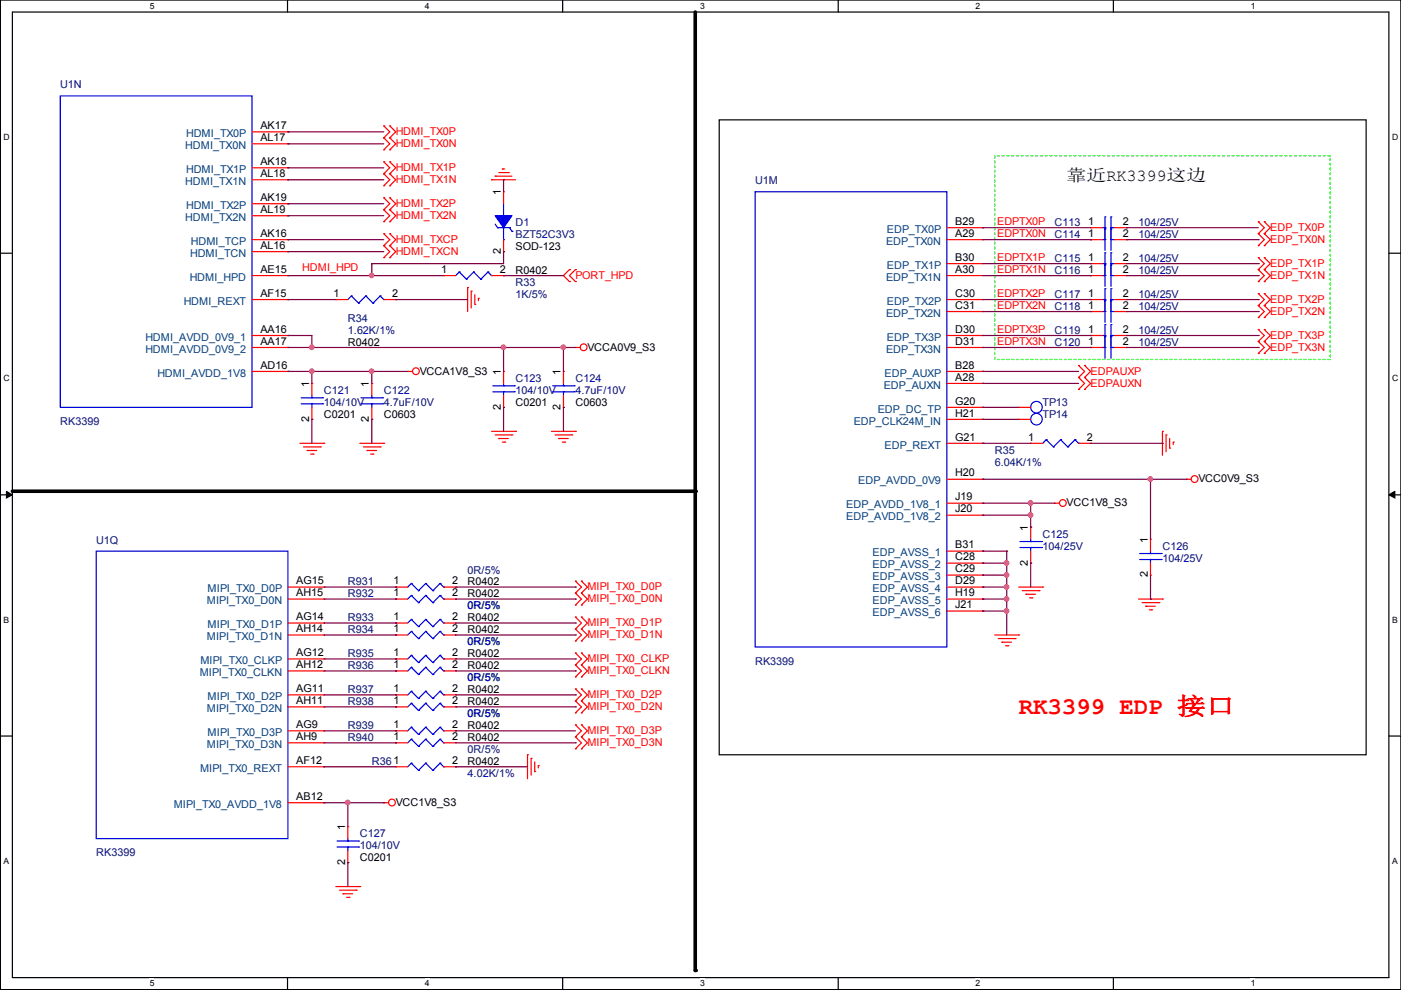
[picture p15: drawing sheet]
<svg xmlns="http://www.w3.org/2000/svg" width="297mm" height="210mm" viewBox="0 0 297 210" stroke-linecap="round" stroke-linejoin="round" font-family="sans-serif">
<defs><g id="words">
<text font-size="5.1" fill="#f00" x="216" y="151.5">RK3399 EDP 接口</text>
<text font-size="3.6" x="226.1" y="38.4">靠近RK3399这边</text>
<g font-size="2.3" fill="#000080">
<text x="12.8" y="18.7">U1N</text>
<text x="160.1" y="39">U1M</text>
<text x="109.3" y="47.9">D1</text>
<text x="223.6" y="47.9">C113</text>
<text x="241.4" y="47.9">104/25V</text>
<text x="109.3" y="50.5">BZT52C3V3</text>
<text x="223.6" y="50.5">C114</text>
<text x="241.4" y="50.5">104/25V</text>
<text x="223.6" y="55.6">C115</text>
<text x="223.6" y="58.1">C116</text>
<text x="241.4" y="55.6">104/25V</text>
<text x="241.4" y="58.1">104/25V</text>
<text x="109.3" y="60.6">R33</text>
<text x="109.3" y="63.2">1K/5%</text>
<text x="223.6" y="65.7">C118</text>
<text x="223.6" y="63.2">C117</text>
<text x="241.4" y="65.7">104/25V</text>
<text x="241.4" y="63.2">104/25V</text>
<text x="73.7" y="68.3">R34</text>
<text x="73.7" y="70.8">1.62K/1%</text>
<text x="223.6" y="70.8">C119</text>
<text x="241.4" y="70.8">104/25V</text>
<text x="223.6" y="73.3">C120</text>
<text x="241.4" y="73.3">104/25V</text>
<text x="68.7" y="83.5">C121</text>
<text x="81.4" y="83.5">C122</text>
<text x="109.3" y="81">C123</text>
<text x="109.3" y="83.5">104/10V</text>
<text x="122" y="81">C124</text>
<text x="122" y="83.5">4.7uF/10V</text>
<text x="68.7" y="86">104/10V</text>
<text x="81.4" y="86">4.7uF/10V</text>
<text x="221.1" y="86">TP13</text>
<text x="221.1" y="88.6">TP14</text>
<text x="12.8" y="90.1">RK3399</text>
<text x="210.9" y="96.2">R35</text>
<text x="210.9" y="98.7">6.04K/1%</text>
<text x="221.1" y="114">C125</text>
<text x="20.4" y="115.2">U1Q</text>
<text x="221.1" y="116.5">104/25V</text>
<text x="246.5" y="116.5">C126</text>
<text x="246.5" y="119.1">104/25V</text>
<text x="73.7" y="124.1">R931</text>
<text x="99.1" y="121.6">0R/5%</text>
<text x="73.7" y="131.8">R933</text>
<text x="73.7" y="126.7">R932</text>
<text x="99.1" y="129.2">0R/5%</text>
<text x="73.7" y="134.3">R934</text>
<text x="99.1" y="136.8">0R/5%</text>
<text x="73.7" y="139.4">R935</text>
<text x="73.7" y="141.9">R936</text>
<text x="160.1" y="140.9">RK3399</text>
<text x="73.7" y="149.5">R938</text>
<text x="73.7" y="147">R937</text>
<text x="99.1" y="144.5">0R/5%</text>
<text x="73.7" y="154.6">R939</text>
<text x="99.1" y="152.1">0R/5%</text>
<text x="73.7" y="157.2">R940</text>
<text x="99.1" y="159.7">0R/5%</text>
<text x="78.8" y="162.2">R361</text>
<text x="99.1" y="164.8">4.02K/1%</text>
<text x="76.3" y="177.5">C127</text>
<text x="20.4" y="181.5">RK3399</text>
<text x="76.3" y="180">104/10V</text>
</g>
<g font-size="2.3" fill="#004080">
<text x="39.5" y="29.1">HDMI_TX0P</text>
<text x="39.3" y="31.6">HDMI_TX0N</text>
<text x="39.3" y="39.2">HDMI_TX1N</text>
<text x="39.5" y="36.7">HDMI_TX1P</text>
<text x="39.3" y="46.8">HDMI_TX2N</text>
<text x="39.5" y="44.3">HDMI_TX2P</text>
<text x="40.5" y="51.9">HDMI_TCP</text>
<text x="187.9" y="51.9">EDP_TX0N</text>
<text x="188" y="49.4">EDP_TX0P</text>
<text x="40.2" y="59.5">HDMI_HPD</text>
<text x="40.3" y="54.5">HDMI_TCN</text>
<text x="187.9" y="59.5">EDP_TX1N</text>
<text x="188" y="57">EDP_TX1P</text>
<text x="38.9" y="64.6">HDMI_REXT</text>
<text x="188" y="64.6">EDP_TX2P</text>
<text x="187.9" y="67.2">EDP_TX2N</text>
<text x="30.8" y="72.2">HDMI_AVDD_0V9_1</text>
<text x="30.8" y="74.8">HDMI_AVDD_0V9_2</text>
<text x="187.9" y="74.8">EDP_TX3N</text>
<text x="188" y="72.2">EDP_TX3P</text>
<text x="33.4" y="79.9">HDMI_AVDD_1V8</text>
<text x="187.4" y="82.4">EDP_AUXN</text>
<text x="187.5" y="79.9">EDP_AUXP</text>
<text x="186.1" y="87.5">EDP_DC_TP</text>
<text x="181" y="90">EDP_CLK24M_IN</text>
<text x="187.5" y="95.1">EDP_REXT</text>
<text x="179.4" y="107.8">EDP_AVDD_1V8_1</text>
<text x="181.9" y="102.7">EDP_AVDD_0V9</text>
<text x="179.4" y="110.3">EDP_AVDD_1V8_2</text>
<text x="185" y="118">EDP_AVSS_1</text>
<text x="44" y="125.6">MIPI_TX0_D0P</text>
<text x="185" y="120.5">EDP_AVSS_2</text>
<text x="185" y="123">EDP_AVSS_3</text>
<text x="185" y="125.6">EDP_AVSS_4</text>
<text x="43.9" y="128.1">MIPI_TX0_D0N</text>
<text x="185" y="128.1">EDP_AVSS_5</text>
<text x="185" y="130.7">EDP_AVSS_6</text>
<text x="43.9" y="135.7">MIPI_TX0_D1N</text>
<text x="44" y="133.2">MIPI_TX0_D1P</text>
<text x="42.3" y="143.4">MIPI_TX0_CLKN</text>
<text x="42.5" y="140.8">MIPI_TX0_CLKP</text>
<text x="44" y="148.4">MIPI_TX0_D2P</text>
<text x="43.9" y="151">MIPI_TX0_D2N</text>
<text x="43.9" y="158.6">MIPI_TX0_D3N</text>
<text x="44" y="156.1">MIPI_TX0_D3P</text>
<text x="42.4" y="163.7">MIPI_TX0_REXT</text>
<text x="36.8" y="171.3">MIPI_TX0_AVDD_1V8</text>
</g>
<g font-size="2.3">
<text x="55.2" y="27.4">AK17</text>
<text x="55.2" y="29.9">AL17</text>
<text x="55.2" y="35">AK18</text>
<text x="55.2" y="37.5">AL18</text>
<text x="106.2" y="41.4" transform="rotate(-90 106.2 41.4)">1</text>
<text x="55.2" y="42.6">AK19</text>
<text x="55.2" y="45.1">AL19</text>
<text x="202.5" y="47.7">B29</text>
<text x="230.7" y="47.7">1</text>
<text x="238.1" y="47.7">2</text>
<text x="55.2" y="52.8">AL16</text>
<text x="55.2" y="50.2">AK16</text>
<text x="106.2" y="53.9" transform="rotate(-90 106.2 53.9)">2</text>
<text x="109.3" y="53">SOD-123</text>
<text x="202.5" y="50.2">A29</text>
<text x="230.7" y="50.2">1</text>
<text x="238.1" y="50.2">2</text>
<text x="55.2" y="57.8">AE15</text>
<text x="93.6" y="57.8">1</text>
<text x="106" y="57.8">2</text>
<text x="109.3" y="58.1">R0402</text>
<text x="202.5" y="57.8">A30</text>
<text x="202.5" y="55.3">B30</text>
<text x="230.7" y="55.3">1</text>
<text x="230.7" y="57.8">1</text>
<text x="238.1" y="55.3">2</text>
<text x="238.1" y="57.8">2</text>
<text x="55.2" y="62.9">AF15</text>
<text x="70.7" y="62.9">1</text>
<text x="83.1" y="62.9">2</text>
<text x="202.5" y="65.5">C31</text>
<text x="202.5" y="62.9">C30</text>
<text x="230.7" y="65.5">1</text>
<text x="230.7" y="62.9">1</text>
<text x="238.1" y="65.5">2</text>
<text x="238.1" y="62.9">2</text>
<text x="55.2" y="70.5">AA16</text>
<text x="202.5" y="70.5">D30</text>
<text x="230.7" y="70.5">1</text>
<text x="238.1" y="70.5">2</text>
<text x="55.2" y="73.1">AA17</text>
<text x="73.7" y="73.3">R0402</text>
<text x="124.5" y="74.4">VCCA0V9_S3</text>
<text x="202.5" y="73.1">D31</text>
<text x="230.7" y="73.1">1</text>
<text x="238.1" y="73.1">2</text>
<text x="55.2" y="78.2">AD16</text>
<text x="65.5" y="82.1" transform="rotate(-90 65.5 82.1)">1</text>
<text x="78.2" y="82.1" transform="rotate(-90 78.2 82.1)">1</text>
<text x="89" y="79.4">VCCA1V8_S3</text>
<text x="106.2" y="79.5" transform="rotate(-90 106.2 79.5)">1</text>
<text x="118.9" y="79.5" transform="rotate(-90 118.9 79.5)">1</text>
<text x="202.5" y="80.7">A28</text>
<text x="202.5" y="78.2">B28</text>
<text x="65.5" y="89.4" transform="rotate(-90 65.5 89.4)">2</text>
<text x="68.7" y="88.6">C0201</text>
<text x="78.2" y="89.4" transform="rotate(-90 78.2 89.4)">2</text>
<text x="81.4" y="88.6">C0603</text>
<text x="106.2" y="86.9" transform="rotate(-90 106.2 86.9)">2</text>
<text x="109.3" y="86">C0201</text>
<text x="118.9" y="86.9" transform="rotate(-90 118.9 86.9)">2</text>
<text x="122" y="86">C0603</text>
<text x="202.5" y="85.8">G20</text>
<text x="202.5" y="88.3">H21</text>
<text x="202.5" y="93.4">G21</text>
<text x="218" y="93.4">1</text>
<text x="230.5" y="93.4">2</text>
<text x="202.5" y="101">H20</text>
<text x="202.5" y="106.1">J19</text>
<text x="226.1" y="107.4">VCC1V8_S3</text>
<text x="254.1" y="102.3">VCC0V9_S3</text>
<text x="202.5" y="108.6">J20</text>
<text x="217.9" y="112.5" transform="rotate(-90 217.9 112.5)">1</text>
<text x="202.5" y="116.3">B31</text>
<text x="202.5" y="118.8">C28</text>
<text x="217.9" y="119.9" transform="rotate(-90 217.9 119.9)">2</text>
<text x="243.3" y="115.1" transform="rotate(-90 243.3 115.1)">1</text>
<text x="62.8" y="123.9">AG15</text>
<text x="83.4" y="123.9">1</text>
<text x="95.8" y="123.9">2</text>
<text x="99.1" y="124.1">R0402</text>
<text x="202.5" y="121.3">C29</text>
<text x="202.5" y="123.9">D29</text>
<text x="243.3" y="122.4" transform="rotate(-90 243.3 122.4)">2</text>
<text x="62.8" y="126.4">AH15</text>
<text x="62.8" y="131.5">AG14</text>
<text x="83.4" y="131.5">1</text>
<text x="83.4" y="126.4">1</text>
<text x="95.8" y="131.5">2</text>
<text x="95.8" y="126.4">2</text>
<text x="99.1" y="131.8">R0402</text>
<text x="99.1" y="126.7">R0402</text>
<text x="202.5" y="126.4">H19</text>
<text x="202.5" y="129">J21</text>
<text x="62.8" y="134">AH14</text>
<text x="83.4" y="134">1</text>
<text x="95.8" y="134">2</text>
<text x="99.1" y="134.3">R0402</text>
<text x="62.8" y="139.1">AG12</text>
<text x="62.8" y="141.7">AH12</text>
<text x="83.4" y="139.1">1</text>
<text x="83.4" y="141.7">1</text>
<text x="95.8" y="139.1">2</text>
<text x="95.8" y="141.7">2</text>
<text x="99.1" y="139.4">R0402</text>
<text x="99.1" y="141.9">R0402</text>
<text x="62.8" y="146.7">AG11</text>
<text x="62.8" y="149.3">AH11</text>
<text x="83.4" y="149.3">1</text>
<text x="83.4" y="146.7">1</text>
<text x="95.8" y="149.3">2</text>
<text x="95.8" y="146.7">2</text>
<text x="99.1" y="149.5">R0402</text>
<text x="99.1" y="147">R0402</text>
<text x="62.8" y="154.4">AG9</text>
<text x="83.4" y="154.4">1</text>
<text x="95.8" y="154.4">2</text>
<text x="99.1" y="154.6">R0402</text>
<text x="62.8" y="156.9">AH9</text>
<text x="62.8" y="162">AF12</text>
<text x="83.4" y="156.9">1</text>
<text x="95.8" y="162">2</text>
<text x="95.8" y="156.9">2</text>
<text x="99.1" y="157.2">R0402</text>
<text x="99.1" y="162.2">R0402</text>
<text x="62.8" y="169.6">AB12</text>
<text x="83.9" y="170.9">VCC1V8_S3</text>
<text x="73.2" y="176" transform="rotate(-90 73.2 176)">1</text>
<text x="73.2" y="183.4" transform="rotate(-90 73.2 183.4)">2</text>
<text x="76.3" y="182.6">C0201</text>
</g>
<g font-size="2.3" fill="#f00">
<text x="83.9" y="28.6">HDMI_TX0P</text>
<text x="83.9" y="31.2">HDMI_TX0N</text>
<text x="83.9" y="36.3">HDMI_TX1P</text>
<text x="83.9" y="38.8">HDMI_TX1N</text>
<text x="83.9" y="43.9">HDMI_TX2P</text>
<text x="83.9" y="46.4">HDMI_TX2N</text>
<text x="211.4" y="47.8">EDPTX0P</text>
<text x="83.9" y="51.5">HDMI_TXCP</text>
<text x="211.4" y="50.3">EDPTX0N</text>
<text x="269.3" y="51.5">EDP_TX0N</text>
<text x="269.3" y="49">EDP_TX0P</text>
<text x="64.1" y="57.5">HDMI_HPD</text>
<text x="83.9" y="54">HDMI_TXCN</text>
<text x="122" y="59.1">PORT_HPD</text>
<text x="211.4" y="55.4">EDPTX1P</text>
<text x="211.4" y="57.9">EDPTX1N</text>
<text x="269.3" y="59.1">EDP_TX1N</text>
<text x="269.3" y="56.6">EDP_TX1P</text>
<text x="211.4" y="65.5">EDPTX2N</text>
<text x="211.4" y="63">EDPTX2P</text>
<text x="269.3" y="64.2">EDP_TX2P</text>
<text x="211.4" y="70.6">EDPTX3P</text>
<text x="269.3" y="66.7">EDP_TX2N</text>
<text x="269.3" y="71.8">EDP_TX3P</text>
<text x="211.4" y="73.2">EDPTX3N</text>
<text x="269.3" y="74.4">EDP_TX3N</text>
<text x="231.2" y="82">EDPAUXN</text>
<text x="231.2" y="79.4">EDPAUXP</text>
<text x="124.5" y="125.2">MIPI_TX0_D0P</text>
<text x="124.5" y="127.7">MIPI_TX0_D0N</text>
<text x="124.5" y="132.8">MIPI_TX0_D1P</text>
<text x="124.5" y="135.3">MIPI_TX0_D1N</text>
<text x="124.5" y="140.4">MIPI_TX0_CLKP</text>
<text x="124.5" y="142.9">MIPI_TX0_CLKN</text>
<text x="124.5" y="148">MIPI_TX0_D2P</text>
<text x="124.5" y="155.6">MIPI_TX0_D3P</text>
<text x="124.5" y="150.6">MIPI_TX0_D2N</text>
<text x="124.5" y="158.2">MIPI_TX0_D3N</text>
</g>
<g font-size="1.8">
<text x="31.7" y="1.9">5</text>
<text x="90.1" y="1.9">4</text>
<text x="148.4" y="1.9">3</text>
<text x="206.8" y="1.9">2</text>
<text x="265.2" y="1.9">1</text>
<text x=".8" y="29.7">D</text>
<text x="295.1" y="29.7">D</text>
<text x=".8" y="80.9">C</text>
<text x="295.1" y="80.9">C</text>
<text x=".8" y="132.1">B</text>
<text x="295.1" y="132.1">B</text>
<text x=".8" y="183.2">A</text>
<text x="295.1" y="183.2">A</text>
<text x="31.7" y="209.1">5</text>
<text x="90.1" y="209.1">4</text>
<text x="148.4" y="209.1">3</text>
<text x="206.8" y="209.1">2</text>
<text x="265.2" y="209.1">1</text>
</g>
</g></defs>
<path d="M.1 0h296.9v209.8h-296.9zM2.6 2.6h291.9v204.7h-291.9z" fill="none" stroke="#000" stroke-width=".25"/>
<g fill="#fff">
<path d="M31.7 .3h1v1.9h-1z"/>
<path d="M31.7 207.5h1v2h-1z"/>
</g>
<path d="M61 0v2.6M61 207.3v2.5" fill="none" stroke="#000" stroke-width=".25"/>
<g fill="#fff">
<path d="M90.1 .3h.9v1.9h-.9z"/>
<path d="M90.1 207.5h.9v2h-.9z"/>
</g>
<path d="M119.3 0v2.6M119.3 207.3v2.5" fill="none" stroke="#000" stroke-width=".25"/>
<g fill="#fff">
<path d="M148.4 .3h1v1.9h-1z"/>
<path d="M148.4 207.5h1v2h-1z"/>
</g>
<path d="M177.7 0v2.6M177.7 207.3v2.5" fill="none" stroke="#000" stroke-width=".25"/>
<g fill="#fff">
<path d="M206.8 .3h1v1.9h-1z"/>
<path d="M206.8 207.5h1v2h-1z"/>
</g>
<path d="M236.1 0v2.6M236.1 207.3v2.5" fill="none" stroke="#000" stroke-width=".25"/>
<g fill="#fff">
<path d="M265.2 .3h.9v1.9h-.9z"/>
<path d="M265.2 207.5h.9v2h-.9z"/>
<path d="M.8 28.1h1.1v2h-1.1z"/>
<path d="M295.1 28.1h1.2v2h-1.2z"/>
<path d="M.8 79.3h1.1v1.9h-1.1z"/>
<path d="M295.1 79.3h1.2v1.9h-1.2z"/>
</g>
<path d="M.1 53.7h2.5M294.5 53.7h2.5" fill="none" stroke="#000" stroke-width=".25"/>
<g fill="#fff">
<path d="M.8 130.5h1.1v1.9h-1.1z"/>
<path d="M295.1 130.5h1.1v1.9h-1.1z"/>
</g>
<path d="M.1 104.9h2.5M294.5 104.9h2.5" fill="none" stroke="#000" stroke-width=".25"/>
<path d="M1.4 104.2l1.2 .7-1.2 .7zM294.5 104.9l1.2-.7v1.4z" fill="#000" stroke="#000" stroke-width=".21"/>
<g fill="#fff">
<path d="M.8 181.6h1v2h-1z"/>
<path d="M295.1 181.6h1.1v2h-1.1z"/>
</g>
<path d="M152.5 25.4h137.1v134.6h-137.1zM.1 156.1h2.5M294.5 156.1h2.5" fill="none" stroke="#000" stroke-width=".25"/>
<path d="M210.9 33h71.1v43.2h-71.1z" fill="none" stroke="#0f0" stroke-width=".25" stroke-dasharray=".5 .5"/>
<path d="M147.4 2.6v203.2M2.6 104.2h144.8" fill="none" stroke="#000" stroke-width=".76"/>
<g fill="#000">
<circle cx="147.4" cy="104.2" r=".38"/>
<circle cx="147.4" cy="205.8" r=".38"/>
</g>
<g fill="none" stroke="#f00" stroke-width=".25">
<path d="M53.4 38.1h7.6M53.4 35.6h7.6M53.4 28h7.6M53.4 30.5h7.6M61 35.6h.1M61 38.1h.1M61 28h.1M61 30.5h.1M81.4 31.8h.1M81.4 29.2h.1M81.4 26.7h.1M81.4 36.8h.1"/>
<path d="M81.4 34.3h.1M81.4 39.4h.1M81.4 29.2l1.2 1.3-1.2 1.3M81.4 26.7l1.2 1.3-1.2 1.2M81.4 34.3l1.2 1.3-1.2 1.2M81.4 36.8l1.2 1.3-1.2 1.3M82.6 31.8h.1M82.6 29.2h.1M82.6 26.7h.1M82.6 36.8h.1M82.6 34.3h.1M82.6 39.4h.1"/>
<path d="M82.6 29.2l1.3 1.3-1.3 1.3M82.6 26.7l1.3 1.3-1.3 1.2M82.6 34.3l1.3 1.3-1.3 1.2M82.6 36.8l1.3 1.3-1.3 1.3M104.2 38.1h.1M104.2 38.1h5.1M105 37.4h.1M105 37.4h3.5M105.7 36.6h2.1M106.5 35.8h.1M106.5 35.8h.5M107.8 36.6h.1"/>
<path d="M53.4 58.4h7.6M53.4 43.2h7.6M53.4 45.7h7.6M53.4 53.4h7.6M53.4 50.8h7.6M61 43.2h.1M61 45.7h.1M61 53.4h.1M61 50.8h.1M61 58.4h.1M81.4 44.5h.1M81.4 41.9h.1"/>
<path d="M81.4 47h.1M81.4 52.1h.1M81.4 49.5h.1M81.4 54.6h.1M81.4 41.9l1.2 1.3-1.2 1.3M81.4 44.5l1.2 1.2-1.2 1.3M81.4 49.5l1.2 1.3-1.2 1.3M81.4 52.1l1.2 1.3-1.2 1.2M82.6 44.5h.1M82.6 41.9h.1M82.6 47h.1M82.6 52.1h.1"/>
<path d="M82.6 49.5h.1M82.6 54.6h.1M82.6 41.9l1.3 1.3-1.3 1.3M82.6 44.5l1.3 1.2-1.3 1.3M82.6 49.5l1.3 1.3-1.3 1.3M82.6 52.1l1.3 1.3-1.3 1.2M94.1 58.4h.1M94.1 58.4h2.5M104.2 58.4h2.6M106.8 58.4h.1M106.8 40.7h.1M106.8 53.4h.1"/>
<path d="M106.8 40.7v2.5M106.8 50.8v2.6M120.7 57.2h.1M120.7 59.7h.1M120.7 57.2l-1.2 1.2 1.2 1.3M122 59.7h.1M122 57.2h.1M122 57.2l-1.3 1.2 1.3 1.3M200.7 58.4h7.7M200.7 55.9h7.7M200.7 50.8h7.7M200.7 48.3h7.7"/>
<path d="M208.4 58.4h.1M208.4 55.9h.1M208.4 48.3h.1M208.4 50.8h.1M231.2 55.9h.1M231.2 50.8h.1M231.2 58.4h.1M231.2 48.3h.1M231.2 58.4h2.6M231.2 55.9h2.6M231.2 50.8h2.6M231.2 48.3h2.6"/>
<path d="M236.3 58.4h2.5M236.3 55.9h2.5M236.3 50.8h2.5M236.3 48.3h2.5M238.8 55.9h.1M238.8 50.8h.1M238.8 58.4h.1M238.8 48.3h.1M266.8 52.1h.1M266.8 49.5h.1M266.8 47h.1M266.8 59.7h.1"/>
<path d="M266.8 57.2h.1M266.8 54.6h.1M266.8 49.5l1.3 1.3-1.3 1.3M266.8 47l1.3 1.3-1.3 1.2M266.8 57.2l1.3 1.2-1.3 1.3M266.8 54.6l1.3 1.3-1.3 1.3M268.1 52.1h.1M268.1 49.5h.1M268.1 47h.1M268.1 59.7h.1M268.1 57.2h.1M268.1 54.6h.1"/>
<path d="M268.1 49.5l1.2 1.3-1.2 1.3M268.1 47l1.2 1.3-1.2 1.2M268.1 57.2l1.2 1.2-1.2 1.3M268.1 54.6l1.2 1.3-1.2 1.3M53.4 78.8h7.6M53.4 73.7h7.6M53.4 63.5h7.6M53.4 71.1h7.6M61 71.1h.1M61 78.8h.1M61 63.5h.1M61 73.7h.1"/>
<path d="M71.2 63.5h.1M71.2 63.5h2.5M81.4 63.5h2.5M83.9 63.5h.1M86.4 78.8h.1M86.4 78.8h1.1M99.1 61h.1M99.1 61v5.1M99.9 61.7h.1M99.9 61.7v3.6M100.7 64.5h.1M100.7 62.5v2"/>
<path d="M101.4 63.3h.1M101.4 63.3v.5M106.8 78.8h.1M106.8 78.8v2.5M119.5 78.8h.1M119.5 78.8v2.5M122 73.7h.1M122 73.7h1M200.7 78.8h7.7M200.7 73.7h7.7M200.7 63.5h7.7M200.7 71.1h7.7"/>
<path d="M200.7 66.1h7.7M208.4 78.8h.1M208.4 71.1h.1M208.4 73.7h.1M208.4 66.1h.1M208.4 63.5h.1M228.7 77.5h.1M228.7 77.5l1.3 1.3-1.3 1.2M230 77.5h.1M230 77.5l1.2 1.3-1.2 1.2M231.2 66.1h.1M231.2 63.5h.1"/>
<path d="M231.2 71.1h.1M231.2 73.7h.1M231.2 73.7h2.6M231.2 63.5h2.6M231.2 71.1h2.6M231.2 66.1h2.6M236.3 73.7h2.5M236.3 63.5h2.5M236.3 71.1h2.5M236.3 66.1h2.5M238.8 66.1h.1M238.8 63.5h.1"/>
<path d="M238.8 71.1h.1M238.8 73.7h.1M266.8 67.3h.1M266.8 64.8h.1M266.8 62.2h.1M266.8 74.9h.1M266.8 72.4h.1M266.8 69.9h.1M266.8 64.8l1.3 1.3-1.3 1.2M266.8 62.2l1.3 1.3-1.3 1.3M266.8 72.4l1.3 1.3-1.3 1.2M266.8 69.9l1.3 1.2-1.3 1.3"/>
<path d="M268.1 67.3h.1M268.1 64.8h.1M268.1 62.2h.1M268.1 74.9h.1M268.1 72.4h.1M268.1 69.9h.1M268.1 64.8l1.2 1.3-1.2 1.2M268.1 62.2l1.2 1.3-1.2 1.3M268.1 72.4l1.2 1.3-1.2 1.2M268.1 69.9l1.2 1.2-1.2 1.3M63.6 94h5.1M64.3 94.8h3.6"/>
<path d="M65.1 95.5h.1M65.1 95.5h2M65.9 96.3h.5M66.1 81.3h.1M66.1 88.9h.1M66.1 81.3v2.5M66.1 86.4v2.5M66.4 96.3h.1M67.9 94.8h.1M68.7 94h.1M76.3 94h5.1M77 94.8h3.6"/>
<path d="M77.8 95.5h.1M77.8 95.5h2M78.6 96.3h.5M78.8 81.3h.1M78.8 88.9h.1M78.8 81.3v2.5M78.8 86.4v2.5M79.1 96.3h.1M80.6 94.8h.1M81.4 94h.1M104.2 91.5h5.1M105 92.2h3.5"/>
<path d="M105.7 93h.1M105.7 93h2.1M106.5 93.7h.5M106.8 86.4h.1M106.8 83.8v2.6M107 93.7h.1M108.5 92.2h.1M109.3 91.5h.1M116.9 91.5h5.1M117.7 92.2h3.5M118.4 93h.1M118.4 93h2.1"/>
<path d="M119.2 93.7h.5M119.5 86.4h.1M119.5 83.8v2.6M119.7 93.7h.1M121.2 92.2h.1M122 91.5h.1M200.7 94h7.7M200.7 86.4h7.7M200.7 81.3h7.7M200.7 88.9h7.7M208.4 86.4h.1M208.4 81.3h.1"/>
<path d="M208.4 88.9h.1M208.4 94h.1M216 86.4h.1M216 88.9h.1M216 86.4h2.5M216 88.9h2.5M218.5 94h.1M218.5 94h2.6M228.7 82.6h.1M228.7 80h.1M228.7 94h2.5M228.7 80l1.3 1.3-1.3 1.3"/>
<path d="M230 82.6h.1M230 80h.1M230 80l1.2 1.3-1.2 1.3M231.2 94h.1M246.5 91.5h.1M246.5 91.5v5M247.2 92.2h.1M247.2 92.2v3.6M248 95h.1M248 93v2M248.8 93.7h.1M248.8 93.7v.5"/>
<path d="M200.7 106.7h7.7M200.7 101.6h7.7M200.7 109.2h7.7M200.7 116.9h7.7M200.7 119.4h7.7M208.4 106.7h.1M208.4 109.2h.1M208.4 101.6h.1M208.4 116.9h.1M208.4 119.4h.1M218.5 111.8h.1M218.5 119.4h.1"/>
<path d="M218.5 111.8v2.5M218.5 116.9v2.5M223.6 106.7h.1M223.6 106.7h1M243.9 114.3h.1M243.9 114.3v2.6M243.9 119.4v2.5M251.5 101.6h.1M251.5 101.6h1.1M61 134.6h7.7M61 127h7.7M61 124.5h7.7"/>
<path d="M61 132.1h7.7M61 139.7h7.7M68.7 124.5h.1M68.7 127h.1M68.7 132.1h.1M68.7 134.6h.1M68.7 139.7h.1M83.9 132.1h.1M83.9 134.6h.1M83.9 127h.1M83.9 139.7h.1M83.9 124.5h.1"/>
<path d="M83.9 134.6h2.5M83.9 127h2.5M83.9 124.5h2.5M83.9 132.1h2.5M83.9 139.7h2.5M94.1 134.6h2.5M94.1 127h2.5M94.1 124.5h2.5M94.1 132.1h2.5M94.1 139.7h2.5M96.6 132.1h.1M96.6 134.6h.1"/>
<path d="M96.6 127h.1M96.6 139.7h.1M96.6 124.5h.1M122 133.4h.1M122 130.8h.1M122 135.9h.1M122 138.4h.1M122 125.7h.1M122 123.2h.1M122 128.3h.1M122 130.8l1.3 1.3-1.3 1.3M122 133.4l1.3 1.2-1.3 1.3"/>
<path d="M122 138.4l1.3 1.3-1.3 1.3M122 123.2l1.3 1.3-1.3 1.2M122 125.7l1.3 1.3-1.3 1.3M123.3 133.4h.1M123.3 130.8h.1M123.3 135.9h.1M123.3 138.4h.1M123.3 125.7h.1M123.3 123.2h.1M123.3 128.3h.1M123.3 130.8l1.2 1.3-1.2 1.3M123.3 133.4l1.2 1.2-1.2 1.3"/>
<path d="M123.3 138.4l1.2 1.3-1.2 1.3M123.3 123.2l1.2 1.3-1.2 1.2M123.3 125.7l1.2 1.3-1.2 1.3M200.7 127h7.7M200.7 124.5h7.7M200.7 121.9h7.7M200.7 129.6h7.7M208.4 121.9h.1M208.4 124.5h.1M208.4 127h.1M208.4 129.6h.1M210.9 134.6h5.1"/>
<path d="M211.7 135.4h3.5M212.4 136.2h.1M212.4 136.2h2.1M213.2 136.9h.5M213.7 136.9h.1M215.2 135.4h.1M216 134.6h.1M216 124.5h5.1M216.7 125.2h3.6M217.5 126h.1M217.5 126h2M218.3 126.8h.5"/>
<path d="M218.8 126.8h.1M220.3 125.2h.1M221.1 124.5h.1M241.4 127h5.1M242.1 127.8h3.6M242.9 128.5h.1M242.9 128.5h2M243.7 129.3h.5M243.9 121.9h.1M244.2 129.3h.1M245.7 127.8h.1M246.5 127h.1"/>
<path d="M61 149.9h7.7M61 155h7.7M61 157.5h7.7M61 147.3h7.7M61 142.3h7.7M68.7 147.3h.1M68.7 149.9h.1M68.7 155h.1M68.7 157.5h.1M68.7 142.3h.1M83.9 149.9h.1M83.9 155h.1"/>
<path d="M83.9 157.5h.1M83.9 147.3h.1M83.9 142.3h.1M83.9 149.9h2.5M83.9 155h2.5M83.9 157.5h2.5M83.9 147.3h2.5M83.9 142.3h2.5M94.1 149.9h2.5M94.1 155h2.5M94.1 157.5h2.5M94.1 147.3h2.5"/>
<path d="M94.1 142.3h2.5M96.6 149.9h.1M96.6 155h.1M96.6 157.5h.1M96.6 147.3h.1M96.6 142.3h.1M122 158.8h.1M122 156.2h.1M122 153.7h.1M122 151.1h.1M122 148.6h.1M122 146.1h.1"/>
<path d="M122 141h.1M122 143.5h.1M122 156.2l1.3 1.3-1.3 1.3M122 153.7l1.3 1.3-1.3 1.2M122 148.6l1.3 1.3-1.3 1.2M122 146.1l1.3 1.2-1.3 1.3M122 141l1.3 1.3-1.3 1.2M123.3 158.8h.1M123.3 156.2h.1M123.3 153.7h.1M123.3 151.1h.1M123.3 148.6h.1"/>
<path d="M123.3 146.1h.1M123.3 141h.1M123.3 143.5h.1M123.3 156.2l1.2 1.3-1.2 1.3M123.3 153.7l1.2 1.3-1.2 1.2M123.3 148.6l1.2 1.3-1.2 1.2M123.3 146.1l1.2 1.2-1.2 1.3M123.3 141l1.2 1.3-1.2 1.2M61 170.2h7.7M61 162.6h7.7M68.7 162.6h.1M68.7 170.2h.1"/>
<path d="M73.7 175.3h.1M73.7 175.3v2.5M81.4 170.2h.1M81.4 170.2h1M83.9 162.6h.1M83.9 162.6h2.5M94.1 162.6h2.5M96.6 162.6h.1M111.8 160h.1M111.8 160v5.1M112.6 160.8h.1M112.6 160.8v3.6"/>
<path d="M113.4 163.6h.1M113.4 161.6v2M114.1 162.3h.1M114.1 162.3v.5M71.2 188h5.1M72 188.7h3.5M72.7 189.5h.1M72.7 189.5h2.1M73.5 190.3h.5M73.7 182.9h.1M73.7 180.4v2.5M74 190.3h.1"/>
<path d="M75.5 188.7h.1M76.3 188h.1"/>
<circle cx="88.2" cy="78.7" r=".72"/>
<circle cx="123.7" cy="73.6" r=".72"/>
<circle cx="225.3" cy="106.7" r=".72"/>
<circle cx="253.3" cy="101.6" r=".72"/>
<circle cx="83.1" cy="170.2" r=".72"/>
</g>
<g fill="none" stroke="#00f" stroke-width=".25">
<path d="M12.8 20.3h40.6v66.1h-40.6zM97.4 57.7h.1M97.4 57.7l-.8 .7M97.4 57.7l1.5 1.5M98.9 59.2h.1M100.4 57.7h.1M100.4 57.7l-1.5 1.5M100.4 57.7l1.5 1.5M101.9 59.2h.1M103.5 57.7h.1M103.5 57.7l-1.6 1.5M103.5 57.7l.7 .7"/>
<path d="M104.2 58.4h.1M105 47.5l.5 .8M105.5 48.3h.1M105.5 48.3h2.5M106.8 45.7h.1M106.8 50.8h.1M106.8 43.2v2.5M106.8 48.3v2.5M108 48.3h.1M108 48.3l.5 .7M108.5 49h.1M160.1 40.7h40.6v96.5h-40.6z"/>
<path d="M233.8 55.9h.5M233.8 50.8h.5M233.8 48.3h.5M233.8 58.4h.5M234.3 55.9h.1M234.3 53.6h.1M234.3 50.8h.1M234.3 48.5h.1M234.3 58.4h.1M234.3 56.1h.1M234.3 48.3h.1M234.3 46h.1"/>
<path d="M234.3 46v7.1M234.3 53.6v7.1M235.5 53.6h.1M235.5 55.9h.1M235.5 48.5h.1M235.5 50.8h.1M235.5 56.1h.1M235.5 58.4h.1M235.5 46h.1M235.5 48.3h.1M235.5 55.9h.8M235.5 46v7.1"/>
<path d="M235.5 53.6v7.1M235.5 50.8h.8M235.5 48.3h.8M235.5 58.4h.8M74.5 62.8h.1M74.5 62.8l-.8 .7M74.5 62.8l1.5 1.5M76 64.3h.1M77.6 62.8h.1M77.6 62.8l-1.6 1.5M77.6 62.8l1.5 1.5M79.1 64.3h.1"/>
<path d="M80.6 62.8h.1M80.6 62.8l-1.5 1.5M80.6 62.8l.8 .7M81.4 63.5h.1M233.8 66.1h.5M233.8 63.5h.5M233.8 71.1h.5M233.8 73.7h.5M234.3 66.1h.1M234.3 63.8h.1M234.3 63.5h.1M234.3 61.2h.1"/>
<path d="M234.3 71.1h.1M234.3 68.8h.1M234.3 73.7h.1M234.3 71.4h.1M234.3 61.2v7.1M234.3 68.8v7.2M235.5 63.8h.1M235.5 66.1h.1M235.5 61.2h.1M235.5 63.5h.1M235.5 68.8h.1M235.5 71.1h.1"/>
<path d="M235.5 71.4h.1M235.5 73.7h.1M235.5 61.2v7.1M235.5 68.8v7.2M235.5 66.1h.8M235.5 63.5h.8M235.5 71.1h.8M235.5 73.7h.8M63.8 85.6h4.6M63.8 84.3h4.6M66.1 84.3h.1M66.1 85.6h.1"/>
<path d="M66.1 83.8v.5M66.1 85.6v.8M68.4 85.6h.1M68.4 84.3h.1M76.5 85.6h4.6M76.5 84.3h4.6M78.8 84.3h.1M78.8 85.6h.1M78.8 83.8v.5M78.8 85.6v.8M81.1 85.6h.1M81.1 84.3h.1"/>
<path d="M104.5 83.1h4.6M104.5 81.8h4.6M106.8 81.8h.1M106.8 83.1h.1M106.8 81.3v.5M106.8 83.1v.7M109.1 83.1h.1M109.1 81.8h.1M117.2 83.1h4.6M117.2 81.8h4.6M119.5 81.8h.1M119.5 83.1h.1"/>
<path d="M119.5 81.3v.5M119.5 83.1v.7M121.8 83.1h.1M121.8 81.8h.1M221.8 93.2h.1M221.8 93.2l-.7 .8M221.8 93.2l1.6 1.6M223.4 94.8h.1M224.9 93.2h.1M224.9 93.2l-1.5 1.6M224.9 93.2l1.5 1.6M226.4 94.8h.1"/>
<path d="M227.9 93.2h.1M227.9 93.2l-1.5 1.6M227.9 93.2l.8 .8M228.7 94h.1M20.4 116.9h40.6v60.9h-40.6zM216.2 116.1h4.6M216.2 114.8h4.6M218.5 114.8h.1M218.5 116.1h.1M218.5 114.3v.5M218.5 116.1v.8M220.8 116.1h.1"/>
<path d="M220.8 114.8h.1M241.6 118.6h4.6M241.6 117.4h4.6M243.9 117.4h.1M243.9 118.6h.1M243.9 116.9v.5M243.9 118.6v.8M246.2 118.6h.1M246.2 117.4h.1M87.2 131.3h.1M87.2 133.9h.1M87.2 126.3h.1"/>
<path d="M87.2 139h.1M87.2 123.7h.1M87.2 131.3l-.8 .8M87.2 131.3l1.5 1.6M87.2 133.9l-.8 .7M87.2 133.9l1.5 1.5M87.2 126.3l-.8 .7M87.2 126.3l1.5 1.5M87.2 139l-.8 .7M87.2 139l1.5 1.5M87.2 123.7l-.8 .8M87.2 123.7l1.5 1.5"/>
<path d="M88.7 132.9h.1M88.7 135.4h.1M88.7 127.8h.1M88.7 125.2h.1M90.3 131.3h.1M90.3 133.9h.1M90.3 126.3h.1M90.3 139h.1M90.3 123.7h.1M90.3 131.3l-1.6 1.6M90.3 131.3l1.5 1.6M90.3 133.9l-1.6 1.5"/>
<path d="M90.3 133.9l1.5 1.5M90.3 126.3l-1.6 1.5M90.3 126.3l1.5 1.5M90.3 139l-1.6 1.5M90.3 139l1.5 1.5M90.3 123.7l-1.6 1.5M90.3 123.7l1.5 1.5M91.8 132.9h.1M91.8 135.4h.1M91.8 127.8h.1M91.8 125.2h.1M93.3 131.3h.1"/>
<path d="M93.3 133.9h.1M93.3 126.3h.1M93.3 139h.1M93.3 123.7h.1M93.3 131.3l-1.5 1.6M93.3 131.3l.8 .8M93.3 133.9l-1.5 1.5M93.3 133.9l.8 .7M93.3 126.3l-1.5 1.5M93.3 126.3l.8 .7M93.3 139l-1.5 1.5M93.3 139l.8 .7"/>
<path d="M93.3 123.7l-1.5 1.5M93.3 123.7l.8 .8M94.1 132.1h.1M94.1 134.6h.1M94.1 127h.1M94.1 139.7h.1M94.1 124.5h.1M87.2 149.1h.1M87.2 154.2h.1M87.2 156.7h.1M87.2 146.6h.1M87.2 141.5h.1"/>
<path d="M87.2 149.1l-.8 .8M87.2 149.1l1.5 1.5M87.2 154.2l-.8 .8M87.2 154.2l1.5 1.5M87.2 156.7l-.8 .8M87.2 156.7l1.5 1.6M87.2 146.6l-.8 .7M87.2 146.6l1.5 1.5M87.2 141.5l-.8 .8M87.2 141.5l1.5 1.5M88.7 150.6h.1M88.7 155.7h.1"/>
<path d="M88.7 158.3h.1M88.7 140.5h.1M88.7 148.1h.1M88.7 143h.1M90.3 149.1h.1M90.3 154.2h.1M90.3 156.7h.1M90.3 146.6h.1M90.3 141.5h.1M90.3 149.1l-1.6 1.5M90.3 149.1l1.5 1.5M90.3 154.2l-1.6 1.5"/>
<path d="M90.3 154.2l1.5 1.5M90.3 156.7l-1.6 1.6M90.3 156.7l1.5 1.6M90.3 146.6l-1.6 1.5M90.3 146.6l1.5 1.5M90.3 141.5l-1.6 1.5M90.3 141.5l1.5 1.5M91.8 150.6h.1M91.8 155.7h.1M91.8 158.3h.1M91.8 140.5h.1M91.8 148.1h.1"/>
<path d="M91.8 143h.1M93.3 149.1h.1M93.3 154.2h.1M93.3 156.7h.1M93.3 146.6h.1M93.3 141.5h.1M93.3 149.1l-1.5 1.5M93.3 149.1l.8 .8M93.3 154.2l-1.5 1.5M93.3 154.2l.8 .8M93.3 156.7l-1.5 1.6M93.3 156.7l.8 .8"/>
<path d="M93.3 146.6l-1.5 1.5M93.3 146.6l.8 .7M93.3 141.5l-1.5 1.5M93.3 141.5l.8 .8M94.1 149.9h.1M94.1 155h.1M94.1 157.5h.1M94.1 147.3h.1M94.1 142.3h.1M71.5 179.6h4.5M71.5 178.3h4.5M73.7 178.3h.1"/>
<path d="M73.7 179.6h.1M73.7 177.8v.5M73.7 179.6v.8M76 179.6h.1M76 178.3h.1M87.2 161.8h.1M87.2 161.8l-.8 .8M87.2 161.8l1.5 1.5M88.7 163.3h.1M90.3 161.8h.1M90.3 161.8l-1.6 1.5M90.3 161.8l1.5 1.5"/>
<path d="M91.8 163.3h.1M93.3 161.8h.1M93.3 161.8l-1.5 1.5M93.3 161.8l.8 .8M94.1 162.6h.1"/>
<circle cx="219.8" cy="86.3" r="1.23"/>
<circle cx="219.8" cy="88.9" r="1.23"/>
</g>
<path d="M105 45.7h3.5l-1.7 2.6z" fill-rule="evenodd" fill="#00f" stroke="#00f" stroke-width=".25"/>
<g fill="none" stroke="#800040" stroke-width=".25">
<path d="M61 28h.1M61 30.5h.1M61 35.6h.1M61 38.1h.1M61 28h20.4M61 30.5h20.4M61 35.6h20.4M61 38.1h20.4M106.8 38.1h.1M106.8 38.1v2.6M61 58.4h.1M61 43.2h.1"/>
<path d="M61 45.7h.1M61 50.8h.1M61 53.4h.1M61 58.4h33.1M61 43.2h20.4M61 45.7h20.4M61 50.8h20.4M61 53.4h20.4M78.8 55.9h.1M78.8 58.4h.1M78.8 55.9v2.5M106.8 58.4h.1"/>
<path d="M106.8 53.4h.1M106.8 58.4h12.7M106.8 53.4v2.5h-28M208.4 48.3h.1M208.4 58.4h22.8M208.4 50.8h22.8M208.4 48.3h22.8M208.4 55.9h22.8M231.2 50.8h.1M231.2 55.9h.1M231.2 58.4h.1M238.8 48.3h.1"/>
<path d="M238.8 58.4h28M238.8 50.8h28M238.8 48.3h28M238.8 55.9h28M266.8 50.8h.1M266.8 58.4h.1M266.8 55.9h.1M61 78.8h.1M61 71.1h.1M61 63.5h.1M61 73.7h61M61 78.8h25.4"/>
<path d="M61 71.1h5.1v2.6M61 63.5h10.2M66.1 73.7h.1M66.1 78.8h.1M66.1 78.8v2.5M78.8 78.8h.1M78.8 78.8v2.5M83.9 63.5h.1M83.9 63.5h15.2M106.8 73.7h.1M106.8 73.7v5.1M119.5 73.7h.1"/>
<path d="M119.5 73.7v5.1M208.4 78.8h.1M208.4 73.7h22.8M208.4 78.8h20.3M208.4 71.1h22.8M208.4 63.5h22.8M208.4 66.1h22.8M231.2 66.1h.1M231.2 63.5h.1M231.2 73.7h.1M231.2 71.1h.1M238.8 73.7h28"/>
<path d="M238.8 71.1h28M238.8 63.5h28M238.8 66.1h28M266.8 63.5h.1M266.8 66.1h.1M266.8 73.7h.1M266.8 71.1h.1M66.1 88.9h.1M66.1 88.9v5.1M78.8 88.9h.1M78.8 88.9v5.1M106.8 86.4h.1"/>
<path d="M106.8 86.4v5.1M119.5 86.4h.1M119.5 86.4v5.1M208.4 94h.1M208.4 86.4h.1M208.4 88.9h.1M208.4 81.3h.1M208.4 94h10.1M208.4 86.4h7.6M208.4 88.9h7.6M208.4 81.3h20.3M231.2 94h15.3"/>
<path d="M246.5 94h.1M208.4 119.4h.1M208.4 116.9h.1M208.4 101.6h.1M208.4 106.7h.1M208.4 109.2h.1M208.4 119.4h5M208.4 116.9h5M208.4 101.6h43.1M208.4 106.7h15.2M208.4 109.2h10.1M213.4 116.9h.1"/>
<path d="M213.4 119.4h.1M213.4 116.9v17.7M218.5 106.7h.1M218.5 109.2h.1M218.5 119.4h.1M218.5 111.8h.1M218.5 106.7v5.1M218.5 119.4v5.1M243.9 101.6h.1M243.9 101.6v12.7M68.7 127h15.2M68.7 124.5h15.2"/>
<path d="M68.7 139.7h15.2M68.7 134.6h15.2M68.7 132.1h15.2M83.9 127h.1M83.9 124.5h.1M83.9 139.7h.1M83.9 134.6h.1M83.9 132.1h.1M96.6 127h25.4M96.6 124.5h25.4M96.6 139.7h25.4M96.6 134.6h25.4"/>
<path d="M96.6 132.1h25.4M122 124.5h.1M122 127h.1M122 132.1h.1M122 134.6h.1M122 139.7h.1M208.4 121.9h.1M208.4 124.5h.1M208.4 127h.1M208.4 129.6h.1M208.4 127h5M208.4 124.5h5"/>
<path d="M208.4 121.9h5M208.4 129.6h5M213.4 121.9h.1M213.4 124.5h.1M213.4 127h.1M213.4 129.6h.1M243.9 127h.1M243.9 121.9v5.1M68.7 157.5h15.2M68.7 155h15.2M68.7 149.9h15.2M68.7 147.3h15.2"/>
<path d="M68.7 142.3h15.2M83.9 157.5h.1M83.9 155h.1M83.9 149.9h.1M83.9 147.3h.1M83.9 142.3h.1M96.6 155h.1M96.6 157.5h25.4M96.6 155h25.4M96.6 149.9h25.4M96.6 147.3h25.4M96.6 142.3h25.4"/>
<path d="M122 142.3h.1M122 147.3h.1M122 149.9h.1M122 157.5h.1M68.7 170.2h.1M68.7 162.6h.1M68.7 170.2h12.7M68.7 162.6h15.2M73.7 170.2h.1M73.7 170.2v5.1M81.4 170.2h.1M96.6 162.6h.1"/>
<path d="M96.6 162.6h15.2M73.7 182.9h.1M73.7 182.9v5.1"/>
</g>
<g fill="#f0f" stroke="#f0f" stroke-width=".25">
<circle cx="78.8" cy="58.4" r=".47"/>
<circle cx="73.7" cy="170.2" r=".47"/>
<circle cx="119.4" cy="73.6" r=".47"/>
<circle cx="78.8" cy="78.7" r=".47"/>
<circle cx="66.1" cy="78.7" r=".47"/>
<circle cx="213.4" cy="119.4" r=".47"/>
<circle cx="213.4" cy="121.9" r=".47"/>
<circle cx="213.4" cy="124.4" r=".47"/>
<circle cx="213.4" cy="127" r=".47"/>
<circle cx="213.4" cy="129.5" r=".47"/>
<circle cx="218.5" cy="106.7" r=".47"/>
<circle cx="218.5" cy="109.2" r=".47"/>
<circle cx="243.9" cy="101.6" r=".47"/>
<circle cx="66.1" cy="73.6" r=".47"/>
<circle cx="106.7" cy="73.6" r=".47"/>
</g>
<use href="#words"/>
</svg>
